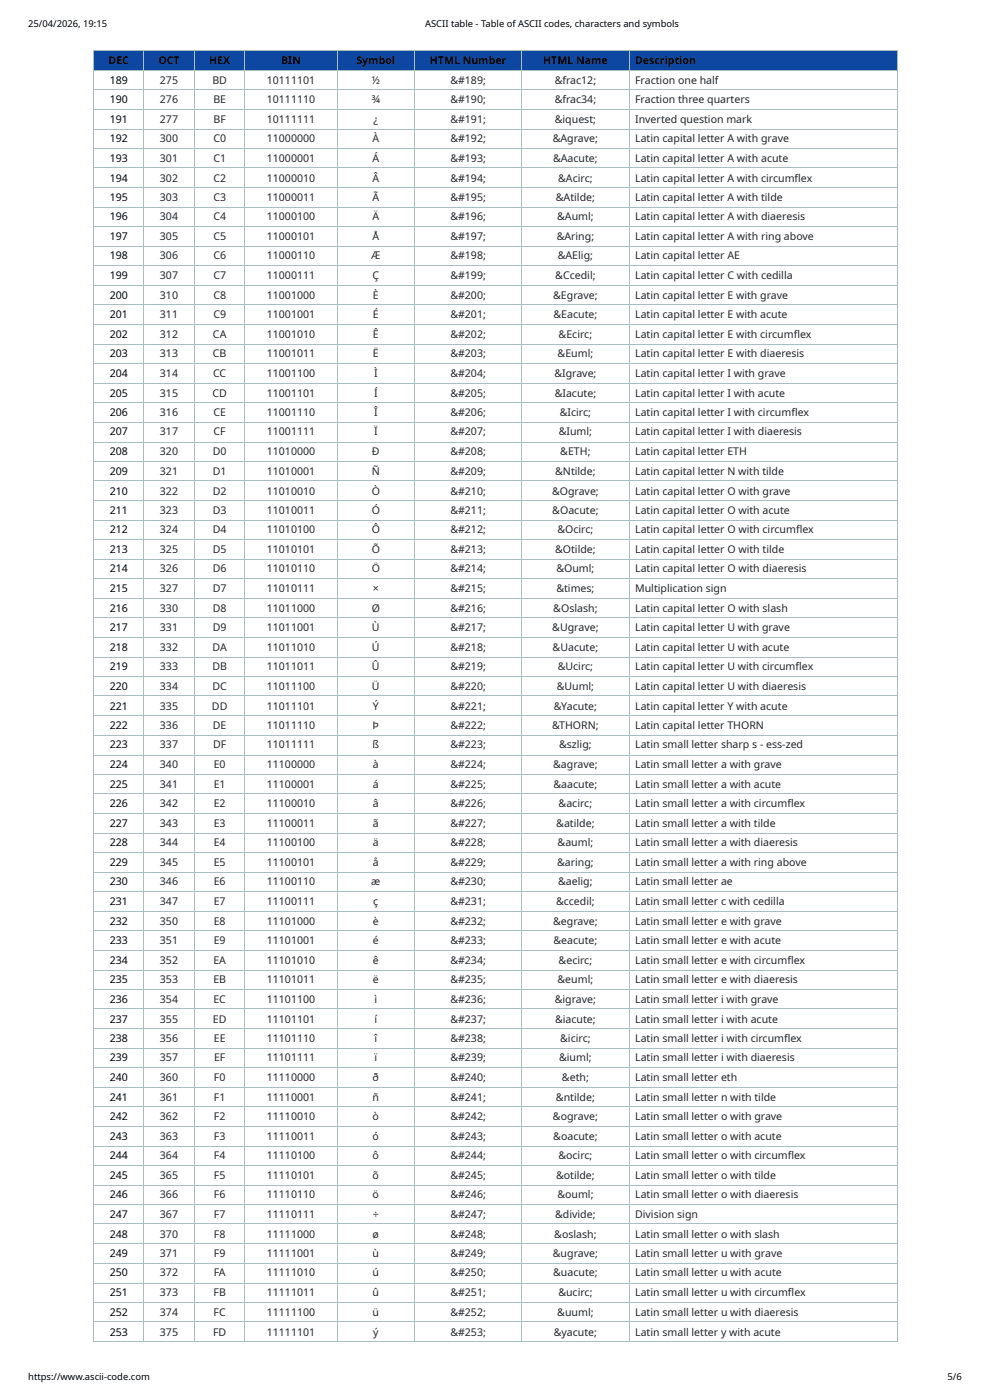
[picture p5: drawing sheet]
<svg xmlns="http://www.w3.org/2000/svg" width="297mm" height="420mm" viewBox="0 0 297 420" stroke-linecap="round" stroke-linejoin="round" font-family="sans-serif">
<defs><g id="words">
<g font-size="3.2">
<text x="32.6" y="19.3">DEC</text>
<text x="47.5" y="19.3">OCT</text>
<text x="62.8" y="19.3">HEX</text>
<text x="84.3" y="19.3">BIN</text>
<text x="106.9" y="19.3">Symbol</text>
<text x="129" y="19.3">HTML Number</text>
<text x="162.9" y="19.3">HTML Name</text>
<text x="190.6" y="19.3">Description</text>
<text x="32.9" y="25.1">189</text>
<text x="32.9" y="31">190</text>
<text x="32.9" y="36.8">191</text>
<text x="32.9" y="42.6">192</text>
<text x="32.9" y="48.7">193</text>
<text x="32.9" y="54.5">194</text>
<text x="32.9" y="60.3">195</text>
<text x="32.9" y="66.1">196</text>
<text x="32.9" y="72">197</text>
<text x="32.9" y="77.8">198</text>
<text x="32.9" y="83.9">199</text>
<text x="32.9" y="89.7">200</text>
<text x="32.9" y="95.5">201</text>
<text x="32.9" y="101.3">202</text>
<text x="32.9" y="107.2">203</text>
<text x="32.9" y="113.2">204</text>
<text x="32.9" y="119.1">205</text>
<text x="32.9" y="124.9">206</text>
<text x="32.9" y="130.7">207</text>
<text x="32.9" y="136.5">208</text>
<text x="32.9" y="142.6">209</text>
<text x="32.9" y="148.4">210</text>
<text x="32.9" y="154.3">211</text>
<text x="32.9" y="160.1">212</text>
<text x="32.9" y="165.9">213</text>
<text x="32.9" y="171.7">214</text>
<text x="32.9" y="177.8">215</text>
<text x="32.9" y="183.6">216</text>
<text x="32.9" y="189.4">217</text>
<text x="32.9" y="195.3">218</text>
<text x="32.9" y="201.1">219</text>
<text x="32.9" y="207.2">220</text>
<text x="32.9" y="213">221</text>
<text x="32.9" y="218.8">222</text>
<text x="32.9" y="224.6">223</text>
<text x="32.9" y="230.5">224</text>
<text x="32.9" y="236.5">225</text>
<text x="32.9" y="242.4">226</text>
<text x="32.9" y="248.2">227</text>
<text x="32.9" y="254">228</text>
<text x="32.9" y="259.8">229</text>
<text x="32.9" y="265.6">230</text>
<text x="32.9" y="271.7">231</text>
<text x="32.9" y="277.5">232</text>
<text x="32.9" y="283.4">233</text>
<text x="32.9" y="289.2">234</text>
<text x="32.9" y="295">235</text>
<text x="32.9" y="301.1">236</text>
<text x="32.9" y="306.9">237</text>
<text x="32.9" y="312.7">238</text>
<text x="32.9" y="318.6">239</text>
<text x="32.9" y="324.4">240</text>
<text x="32.9" y="330.5">241</text>
<text x="32.9" y="336.3">242</text>
<text x="32.9" y="342.1">243</text>
<text x="32.9" y="347.9">244</text>
<text x="32.9" y="353.7">245</text>
<text x="32.9" y="359.6">246</text>
<text x="32.9" y="365.7">247</text>
<text x="32.9" y="371.5">248</text>
<text x="32.9" y="377.3">249</text>
<text x="32.9" y="383.1">250</text>
<text x="32.9" y="388.9">251</text>
<text x="32.9" y="395">252</text>
<text x="32.9" y="400.8">253</text>
</g>
<g font-size="3.2" fill="#212529">
<text x="48" y="25.1">275</text>
<text x="63.7" y="25.1">BD</text>
<text x="80.1" y="25.1">10111101</text>
<text x="111.5" y="25.1">½</text>
<text x="135.1" y="25.1">&amp;#189;</text>
<text x="166.4" y="25.1">&amp;frac12;</text>
<text x="190.6" y="25.1">Fraction one half</text>
<text x="48" y="31">276</text>
<text x="64" y="31">BE</text>
<text x="80.1" y="31">10111110</text>
<text x="111.5" y="31">¾</text>
<text x="135.1" y="31">&amp;#190;</text>
<text x="166.4" y="31">&amp;frac34;</text>
<text x="190.6" y="31">Fraction three quarters</text>
<text x="48" y="36.8">277</text>
<text x="64.1" y="36.8">BF</text>
<text x="80.1" y="36.8">10111111</text>
<text x="112.1" y="36.8">¿</text>
<text x="135.1" y="36.8">&amp;#191;</text>
<text x="166.5" y="36.8">&amp;iquest;</text>
<text x="190.6" y="36.8">Inverted question mark</text>
<text x="48" y="42.6">300</text>
<text x="64" y="42.6">C0</text>
<text x="80.1" y="42.6">11000000</text>
<text x="111.7" y="42.6">À</text>
<text x="135.1" y="42.6">&amp;#192;</text>
<text x="165.8" y="42.6">&amp;Agrave;</text>
<text x="190.6" y="42.6">Latin capital letter A with grave</text>
<text x="48" y="48.7">301</text>
<text x="64" y="48.7">C1</text>
<text x="80.1" y="48.7">11000001</text>
<text x="111.7" y="48.7">Á</text>
<text x="135.1" y="48.7">&amp;#193;</text>
<text x="165.9" y="48.7">&amp;Aacute;</text>
<text x="190.6" y="48.7">Latin capital letter A with acute</text>
<text x="48" y="54.5">302</text>
<text x="64" y="54.5">C2</text>
<text x="80.1" y="54.5">11000010</text>
<text x="111.7" y="54.5">Â</text>
<text x="135.1" y="54.5">&amp;#194;</text>
<text x="167.5" y="54.5">&amp;Acirc;</text>
<text x="190.6" y="54.5">Latin capital letter A with circumfl ex</text>
<text x="48" y="60.3">303</text>
<text x="64" y="60.3">C3</text>
<text x="80.1" y="60.3">11000011</text>
<text x="111.7" y="60.3">Ã</text>
<text x="135.1" y="60.3">&amp;#195;</text>
<text x="166.8" y="60.3">&amp;Atilde;</text>
<text x="190.6" y="60.3">Latin capital letter A with tilde</text>
<text x="48" y="66.1">304</text>
<text x="48" y="72">305</text>
<text x="64" y="66.1">C4</text>
<text x="64" y="72">C5</text>
<text x="80.1" y="66.1">11000100</text>
<text x="80.1" y="72">11000101</text>
<text x="111.7" y="66.1">Ä</text>
<text x="111.7" y="72">Å</text>
<text x="135.1" y="66.1">&amp;#196;</text>
<text x="135.1" y="72">&amp;#197;</text>
<text x="167" y="72">&amp;Aring;</text>
<text x="167.2" y="66.1">&amp;Auml;</text>
<text x="190.6" y="66.1">Latin capital letter A with diaeresis</text>
<text x="190.6" y="72">Latin capital letter A with ring above</text>
<text x="48" y="77.8">306</text>
<text x="64" y="77.8">C6</text>
<text x="80.1" y="77.8">11000110</text>
<text x="111.3" y="77.8">Æ</text>
<text x="135.1" y="77.8">&amp;#198;</text>
<text x="167.4" y="77.8">&amp;AElig;</text>
<text x="190.6" y="77.8">Latin capital letter AE</text>
<text x="48" y="83.9">307</text>
<text x="64" y="83.9">C7</text>
<text x="80.1" y="83.9">11000111</text>
<text x="111.7" y="83.9">Ç</text>
<text x="135.1" y="83.9">&amp;#199;</text>
<text x="166.6" y="83.9">&amp;Ccedil;</text>
<text x="190.6" y="83.9">Latin capital letter C with cedilla</text>
<text x="48" y="89.7">310</text>
<text x="64" y="89.7">C8</text>
<text x="80.1" y="89.7">11001000</text>
<text x="111.9" y="89.7">È</text>
<text x="135.1" y="89.7">&amp;#200;</text>
<text x="166" y="89.7">&amp;Egrave;</text>
<text x="190.6" y="89.7">Latin capital letter E with grave</text>
<text x="48" y="95.5">311</text>
<text x="64" y="95.5">C9</text>
<text x="80.1" y="95.5">11001001</text>
<text x="111.9" y="95.5">É</text>
<text x="135.1" y="95.5">&amp;#201;</text>
<text x="166.1" y="95.5">&amp;Eacute;</text>
<text x="190.6" y="95.5">Latin capital letter E with acute</text>
<text x="48" y="101.3">312</text>
<text x="63.9" y="101.3">CA</text>
<text x="80.1" y="101.3">11001010</text>
<text x="111.9" y="101.3">Ê</text>
<text x="135.1" y="101.3">&amp;#202;</text>
<text x="167.6" y="101.3">&amp;Ecirc;</text>
<text x="190.6" y="101.3">Latin capital letter E with circumfl ex</text>
<text x="48" y="107.2">313</text>
<text x="63.9" y="107.2">CB</text>
<text x="80.1" y="107.2">11001011</text>
<text x="111.9" y="107.2">Ë</text>
<text x="135.1" y="107.2">&amp;#203;</text>
<text x="167.3" y="107.2">&amp;Euml;</text>
<text x="190.6" y="107.2">Latin capital letter E with diaeresis</text>
<text x="48" y="113.2">314</text>
<text x="63.9" y="113.2">CC</text>
<text x="80.1" y="113.2">11001100</text>
<text x="112.2" y="113.2">Ì</text>
<text x="135.1" y="113.2">&amp;#204;</text>
<text x="166.3" y="113.2">&amp;Igrave;</text>
<text x="190.6" y="113.2">Latin capital letter I with grave</text>
<text x="48" y="119.1">315</text>
<text x="63.8" y="119.1">CD</text>
<text x="80.1" y="119.1">11001101</text>
<text x="112.2" y="119.1">Í</text>
<text x="135.1" y="119.1">&amp;#205;</text>
<text x="166.4" y="119.1">&amp;Iacute;</text>
<text x="190.6" y="119.1">Latin capital letter I with acute</text>
<text x="48" y="124.9">316</text>
<text x="64" y="124.9">CE</text>
<text x="80.1" y="124.9">11001110</text>
<text x="112.2" y="124.9">Î</text>
<text x="135.1" y="124.9">&amp;#206;</text>
<text x="168" y="124.9">&amp;Icirc;</text>
<text x="190.6" y="124.9">Latin capital letter I with circumfl ex</text>
<text x="48" y="130.7">317</text>
<text x="64.1" y="130.7">CF</text>
<text x="80.1" y="130.7">11001111</text>
<text x="112.2" y="130.7">Ï</text>
<text x="135.1" y="130.7">&amp;#207;</text>
<text x="167.6" y="130.7">&amp;Iuml;</text>
<text x="190.6" y="130.7">Latin capital letter I with diaeresis</text>
<text x="48" y="136.5">320</text>
<text x="63.9" y="136.5">D0</text>
<text x="80.1" y="136.5">11010000</text>
<text x="111.6" y="136.5">Ð</text>
<text x="135.1" y="136.5">&amp;#208;</text>
<text x="168.1" y="136.5">&amp;ETH;</text>
<text x="190.6" y="136.5">Latin capital letter ETH</text>
<text x="48" y="142.6">321</text>
<text x="63.9" y="142.6">D1</text>
<text x="80.1" y="142.6">11010001</text>
<text x="111.5" y="142.6">Ñ</text>
<text x="135.1" y="142.6">&amp;#209;</text>
<text x="166.6" y="142.6">&amp;Ntilde;</text>
<text x="190.6" y="142.6">Latin capital letter N with tilde</text>
<text x="48" y="148.4">322</text>
<text x="63.9" y="148.4">D2</text>
<text x="80.1" y="148.4">11010010</text>
<text x="111.5" y="148.4">Ò</text>
<text x="135.1" y="148.4">&amp;#210;</text>
<text x="165.6" y="148.4">&amp;Ograve;</text>
<text x="190.6" y="148.4">Latin capital letter O with grave</text>
<text x="48" y="154.3">323</text>
<text x="63.9" y="154.3">D3</text>
<text x="80.1" y="154.3">11010011</text>
<text x="111.5" y="154.3">Ó</text>
<text x="135.1" y="154.3">&amp;#211;</text>
<text x="165.7" y="154.3">&amp;Oacute;</text>
<text x="190.6" y="154.3">Latin capital letter O with acute</text>
<text x="48" y="160.1">324</text>
<text x="63.9" y="160.1">D4</text>
<text x="80.1" y="160.1">11010100</text>
<text x="111.5" y="160.1">Ô</text>
<text x="135.1" y="160.1">&amp;#212;</text>
<text x="167.2" y="160.1">&amp;Ocirc;</text>
<text x="190.6" y="160.1">Latin capital letter O with circumfl ex</text>
<text x="48" y="165.9">325</text>
<text x="63.9" y="165.9">D5</text>
<text x="80.1" y="165.9">11010101</text>
<text x="111.5" y="165.9">Õ</text>
<text x="135.1" y="165.9">&amp;#213;</text>
<text x="166.5" y="165.9">&amp;Otilde;</text>
<text x="190.6" y="165.9">Latin capital letter O with tilde</text>
<text x="48" y="171.7">326</text>
<text x="63.9" y="171.7">D6</text>
<text x="80.1" y="171.7">11010110</text>
<text x="111.5" y="171.7">Ö</text>
<text x="135.1" y="171.7">&amp;#214;</text>
<text x="166.9" y="171.7">&amp;Ouml;</text>
<text x="190.6" y="171.7">Latin capital letter O with diaeresis</text>
<text x="48" y="177.8">327</text>
<text x="63.9" y="177.8">D7</text>
<text x="80.1" y="177.8">11010111</text>
<text x="111.8" y="177.8">×</text>
<text x="135.1" y="177.8">&amp;#215;</text>
<text x="166.9" y="177.8">&amp;times;</text>
<text x="190.6" y="177.8">Multiplication sign</text>
<text x="48" y="183.6">330</text>
<text x="63.9" y="183.6">D8</text>
<text x="80.1" y="183.6">11011000</text>
<text x="111.5" y="183.6">Ø</text>
<text x="135.1" y="183.6">&amp;#216;</text>
<text x="166" y="183.6">&amp;Oslash;</text>
<text x="190.6" y="183.6">Latin capital letter O with slash</text>
<text x="48" y="189.4">331</text>
<text x="63.9" y="189.4">D9</text>
<text x="80.1" y="189.4">11011001</text>
<text x="111.6" y="189.4">Ù</text>
<text x="135.1" y="189.4">&amp;#217;</text>
<text x="165.7" y="189.4">&amp;Ugrave;</text>
<text x="190.6" y="189.4">Latin capital letter U with grave</text>
<text x="48" y="195.3">332</text>
<text x="63.8" y="195.3">DA</text>
<text x="80.1" y="195.3">11011010</text>
<text x="111.6" y="195.3">Ú</text>
<text x="135.1" y="195.3">&amp;#218;</text>
<text x="165.8" y="195.3">&amp;Uacute;</text>
<text x="190.6" y="195.3">Latin capital letter U with acute</text>
<text x="48" y="201.1">333</text>
<text x="63.7" y="201.1">DB</text>
<text x="80.1" y="201.1">11011011</text>
<text x="111.6" y="201.1">Û</text>
<text x="135.1" y="201.1">&amp;#219;</text>
<text x="167.3" y="201.1">&amp;Ucirc;</text>
<text x="190.6" y="201.1">Latin capital letter U with circumfl ex</text>
<text x="48" y="207.2">334</text>
<text x="63.8" y="207.2">DC</text>
<text x="80.1" y="207.2">11011100</text>
<text x="111.6" y="207.2">Ü</text>
<text x="135.1" y="207.2">&amp;#220;</text>
<text x="167" y="207.2">&amp;Uuml;</text>
<text x="190.6" y="207.2">Latin capital letter U with diaeresis</text>
<text x="48" y="213">335</text>
<text x="63.6" y="213">DD</text>
<text x="80.1" y="213">11011101</text>
<text x="111.8" y="213">Ý</text>
<text x="135.1" y="213">&amp;#221;</text>
<text x="166.2" y="213">&amp;Yacute;</text>
<text x="190.6" y="213">Latin capital letter Y with acute</text>
<text x="48" y="218.8">336</text>
<text x="63.9" y="218.8">DE</text>
<text x="80.1" y="218.8">11011110</text>
<text x="111.8" y="218.8">Þ</text>
<text x="135.1" y="218.8">&amp;#222;</text>
<text x="165.6" y="218.8">&amp;THORN;</text>
<text x="190.6" y="218.8">Latin capital letter THORN</text>
<text x="48" y="224.6">337</text>
<text x="63.9" y="224.6">DF</text>
<text x="80.1" y="224.6">11011111</text>
<text x="111.7" y="224.6">ß</text>
<text x="135.1" y="224.6">&amp;#223;</text>
<text x="167.7" y="224.6">&amp;szlig;</text>
<text x="190.6" y="224.6">Latin small letter sharp s - ess-zed</text>
<text x="48" y="230.5">340</text>
<text x="64.1" y="230.5">E0</text>
<text x="80.1" y="230.5">11100000</text>
<text x="111.9" y="230.5">à</text>
<text x="135.1" y="230.5">&amp;#224;</text>
<text x="166" y="230.5">&amp;agrave;</text>
<text x="190.6" y="230.5">Latin small letter a with grave</text>
<text x="48" y="236.5">341</text>
<text x="64.1" y="236.5">E1</text>
<text x="80.1" y="236.5">11100001</text>
<text x="111.9" y="236.5">á</text>
<text x="135.1" y="236.5">&amp;#225;</text>
<text x="166.1" y="236.5">&amp;aacute;</text>
<text x="190.6" y="236.5">Latin small letter a with acute</text>
<text x="48" y="242.4">342</text>
<text x="64.1" y="242.4">E2</text>
<text x="80.1" y="242.4">11100010</text>
<text x="111.9" y="242.4">â</text>
<text x="135.1" y="242.4">&amp;#226;</text>
<text x="167.6" y="242.4">&amp;acirc;</text>
<text x="190.6" y="242.4">Latin small letter a with circumfl ex</text>
<text x="48" y="248.2">343</text>
<text x="64.1" y="248.2">E3</text>
<text x="80.1" y="248.2">11100011</text>
<text x="111.9" y="248.2">ã</text>
<text x="135.1" y="248.2">&amp;#227;</text>
<text x="166.9" y="248.2">&amp;atilde;</text>
<text x="190.6" y="248.2">Latin small letter a with tilde</text>
<text x="48" y="254">344</text>
<text x="64.1" y="254">E4</text>
<text x="80.1" y="254">11100100</text>
<text x="111.9" y="254">ä</text>
<text x="135.1" y="254">&amp;#228;</text>
<text x="167.3" y="254">&amp;auml;</text>
<text x="190.6" y="254">Latin small letter a with diaeresis</text>
<text x="48" y="259.8">345</text>
<text x="64.1" y="259.8">E5</text>
<text x="80.1" y="259.8">11100101</text>
<text x="111.9" y="259.8">å</text>
<text x="135.1" y="259.8">&amp;#229;</text>
<text x="167.1" y="259.8">&amp;aring;</text>
<text x="190.6" y="259.8">Latin small letter a with ring above</text>
<text x="48" y="265.6">346</text>
<text x="64.1" y="265.6">E6</text>
<text x="80.1" y="265.6">11100110</text>
<text x="111.4" y="265.6">æ</text>
<text x="135.1" y="265.6">&amp;#230;</text>
<text x="167.5" y="265.6">&amp;aelig;</text>
<text x="190.6" y="265.6">Latin small letter ae</text>
<text x="48" y="271.7">347</text>
<text x="64.1" y="271.7">E7</text>
<text x="80.1" y="271.7">11100111</text>
<text x="112" y="271.7">ç</text>
<text x="135.1" y="271.7">&amp;#231;</text>
<text x="166.8" y="271.7">&amp;ccedil;</text>
<text x="190.6" y="271.7">Latin small letter c with cedilla</text>
<text x="48" y="277.5">350</text>
<text x="64.1" y="277.5">E8</text>
<text x="80.1" y="277.5">11101000</text>
<text x="111.8" y="277.5">è</text>
<text x="135.1" y="277.5">&amp;#232;</text>
<text x="166" y="277.5">&amp;egrave;</text>
<text x="190.6" y="277.5">Latin small letter e with grave</text>
<text x="48" y="283.4">351</text>
<text x="64.1" y="283.4">E9</text>
<text x="80.1" y="283.4">11101001</text>
<text x="111.8" y="283.4">é</text>
<text x="135.1" y="283.4">&amp;#233;</text>
<text x="166.1" y="283.4">&amp;eacute;</text>
<text x="190.6" y="283.4">Latin small letter e with acute</text>
<text x="48" y="289.2">352</text>
<text x="64" y="289.2">EA</text>
<text x="80.1" y="289.2">11101010</text>
<text x="111.8" y="289.2">ê</text>
<text x="135.1" y="289.2">&amp;#234;</text>
<text x="167.6" y="289.2">&amp;ecirc;</text>
<text x="190.6" y="289.2">Latin small letter e with circumfl ex</text>
<text x="48" y="295">353</text>
<text x="64" y="295">EB</text>
<text x="80.1" y="295">11101011</text>
<text x="111.8" y="295">ë</text>
<text x="135.1" y="295">&amp;#235;</text>
<text x="167.3" y="295">&amp;euml;</text>
<text x="190.6" y="295">Latin small letter e with diaeresis</text>
<text x="48" y="301.1">354</text>
<text x="64" y="301.1">EC</text>
<text x="80.1" y="301.1">11101100</text>
<text x="112.3" y="301.1">ì</text>
<text x="135.1" y="301.1">&amp;#236;</text>
<text x="166.4" y="301.1">&amp;igrave;</text>
<text x="190.6" y="301.1">Latin small letter i with grave</text>
<text x="48" y="306.9">355</text>
<text x="63.9" y="306.9">ED</text>
<text x="80.1" y="306.9">11101101</text>
<text x="112.3" y="306.9">í</text>
<text x="135.1" y="306.9">&amp;#237;</text>
<text x="166.5" y="306.9">&amp;iacute;</text>
<text x="190.6" y="306.9">Latin small letter i with acute</text>
<text x="48" y="312.7">356</text>
<text x="64.2" y="312.7">EE</text>
<text x="80.1" y="312.7">11101110</text>
<text x="112.3" y="312.7">î</text>
<text x="135.1" y="312.7">&amp;#238;</text>
<text x="168.1" y="312.7">&amp;icirc;</text>
<text x="190.6" y="312.7">Latin small letter i with circumfl ex</text>
<text x="48" y="318.6">357</text>
<text x="64.2" y="318.6">EF</text>
<text x="80.1" y="318.6">11101111</text>
<text x="112.3" y="318.6">ï</text>
<text x="135.1" y="318.6">&amp;#239;</text>
<text x="167.8" y="318.6">&amp;iuml;</text>
<text x="190.6" y="318.6">Latin small letter i with diaeresis</text>
<text x="48" y="324.4">360</text>
<text x="64.2" y="324.4">F0</text>
<text x="80.1" y="324.4">11110000</text>
<text x="111.8" y="324.4">ð</text>
<text x="135.1" y="324.4">&amp;#240;</text>
<text x="168.6" y="324.4">&amp;eth;</text>
<text x="190.6" y="324.4">Latin small letter eth</text>
<text x="48" y="330.5">361</text>
<text x="64.2" y="330.5">F1</text>
<text x="80.1" y="330.5">11110001</text>
<text x="111.8" y="330.5">ñ</text>
<text x="135.1" y="330.5">&amp;#241;</text>
<text x="166.8" y="330.5">&amp;ntilde;</text>
<text x="190.6" y="330.5">Latin small letter n with tilde</text>
<text x="48" y="336.3">362</text>
<text x="64.2" y="336.3">F2</text>
<text x="80.1" y="336.3">11110010</text>
<text x="111.8" y="336.3">ò</text>
<text x="135.1" y="336.3">&amp;#242;</text>
<text x="165.9" y="336.3">&amp;ograve;</text>
<text x="190.6" y="336.3">Latin small letter o with grave</text>
<text x="48" y="342.1">363</text>
<text x="48" y="347.9">364</text>
<text x="64.2" y="342.1">F3</text>
<text x="64.2" y="347.9">F4</text>
<text x="80.1" y="342.1">11110011</text>
<text x="80.1" y="347.9">11110100</text>
<text x="111.8" y="342.1">ó</text>
<text x="111.8" y="347.9">ô</text>
<text x="135.1" y="342.1">&amp;#243;</text>
<text x="135.1" y="347.9">&amp;#244;</text>
<text x="166" y="342.1">&amp;oacute;</text>
<text x="167.5" y="347.9">&amp;ocirc;</text>
<text x="190.6" y="342.1">Latin small letter o with acute</text>
<text x="190.6" y="347.9">Latin small letter o with circumfl ex</text>
<text x="48" y="353.7">365</text>
<text x="64.2" y="353.7">F5</text>
<text x="80.1" y="353.7">11110101</text>
<text x="111.8" y="353.7">õ</text>
<text x="135.1" y="353.7">&amp;#245;</text>
<text x="166.8" y="353.7">&amp;otilde;</text>
<text x="190.6" y="353.7">Latin small letter o with tilde</text>
<text x="48" y="359.6">366</text>
<text x="64.2" y="359.6">F6</text>
<text x="80.1" y="359.6">11110110</text>
<text x="111.8" y="359.6">ö</text>
<text x="135.1" y="359.6">&amp;#246;</text>
<text x="167.2" y="359.6">&amp;ouml;</text>
<text x="190.6" y="359.6">Latin small letter o with diaeresis</text>
<text x="48" y="365.7">367</text>
<text x="64.2" y="365.7">F7</text>
<text x="80.1" y="365.7">11110111</text>
<text x="111.8" y="365.7">÷</text>
<text x="135.1" y="365.7">&amp;#247;</text>
<text x="166.6" y="365.7">&amp;divide;</text>
<text x="190.6" y="365.7">Division sign</text>
<text x="48" y="371.5">370</text>
<text x="64.2" y="371.5">F8</text>
<text x="80.1" y="371.5">11111000</text>
<text x="111.8" y="371.5">ø</text>
<text x="135.1" y="371.5">&amp;#248;</text>
<text x="166.3" y="371.5">&amp;oslash;</text>
<text x="190.6" y="371.5">Latin small letter o with slash</text>
<text x="48" y="377.3">371</text>
<text x="64.2" y="377.3">F9</text>
<text x="80.1" y="377.3">11111001</text>
<text x="111.8" y="377.3">ù</text>
<text x="135.1" y="377.3">&amp;#249;</text>
<text x="165.9" y="377.3">&amp;ugrave;</text>
<text x="190.6" y="377.3">Latin small letter u with grave</text>
<text x="48" y="383.1">372</text>
<text x="64.1" y="383.1">FA</text>
<text x="80.1" y="383.1">11111010</text>
<text x="111.8" y="383.1">ú</text>
<text x="135.1" y="383.1">&amp;#250;</text>
<text x="166" y="383.1">&amp;uacute;</text>
<text x="190.6" y="383.1">Latin small letter u with acute</text>
<text x="48" y="388.9">373</text>
<text x="64.1" y="388.9">FB</text>
<text x="80.1" y="388.9">11111011</text>
<text x="111.8" y="388.9">û</text>
<text x="135.1" y="388.9">&amp;#251;</text>
<text x="167.5" y="388.9">&amp;ucirc;</text>
<text x="190.6" y="388.9">Latin small letter u with circumfl ex</text>
<text x="48" y="395">374</text>
<text x="64.1" y="395">FC</text>
<text x="80.1" y="395">11111100</text>
<text x="111.8" y="395">ü</text>
<text x="135.1" y="395">&amp;#252;</text>
<text x="167.2" y="395">&amp;uuml;</text>
<text x="190.6" y="395">Latin small letter u with diaeresis</text>
<text x="48" y="400.8">375</text>
<text x="63.9" y="400.8">FD</text>
<text x="80.1" y="400.8">11111101</text>
<text x="111.9" y="400.8">ý</text>
<text x="135.1" y="400.8">&amp;#253;</text>
<text x="166.1" y="400.8">&amp;yacute;</text>
<text x="190.6" y="400.8">Latin small letter y with acute</text>
</g>
<g font-size="2.8">
<text x="8.5" y="8.2">25/04/2026, 19:15</text>
<text x="127.5" y="8.2">ASCII table - Table of ASCII codes, characters and symbols</text>
<text x="8.5" y="414.1">https://www.ascii-code.com</text>
<text x="284.3" y="414.1">5/6</text>
</g>
</g></defs>
<path d="M10.1 15.1h277v390h-277z" fill="#f8f9fa"/>
<path d="M10.1 15.1h277v390.1h-277z" fill="#fff"/>
<g fill="#0d47a1">
<path d="M28.3 15.3h14.8v5.9h-14.8z"/>
<path d="M43.1 15.3h15.4v5.9h-15.4z"/>
<path d="M58.5 15.3h15.1v5.9h-15.1z"/>
<path d="M73.6 15.3h27.5v5.9h-27.5z"/>
<path d="M101.1 15.3h23.3v5.9h-23.3z"/>
<path d="M124.4 15.3h32.2v5.9h-32.2z"/>
<path d="M156.6 15.3h32v5.9h-32z"/>
<path d="M188.6 15.3h80.7v5.9h-80.7z"/>
</g>
<g fill="none" stroke="#a7bfbe" stroke-width=".3">
<path d="M28.2 15.1v387.6M28.3 15.2h14.6M43 15.1v387.6M43.1 15.2h15.1M58.3 15.1v387.6M58.5 15.2h14.8M73.4 15.1v387.6M73.6 15.2h27.5M101.2 15.1v387.6M101.3 15.2h23.1M124.5 15.1v387.6M124.6 15.2h31.8"/>
<path d="M156.5 15.1v387.6M156.6 15.2h32M188.8 15.1v387.6M188.9 15.2h80.2M269.2 15.1v387.6M28.3 21h14.6M28.3 26.9h14.6M28.3 32.9h14.6M28.3 38.8h14.6M43.1 21h15.1M43.1 26.9h15.1M43.1 32.9h15.1"/>
<path d="M43.1 38.8h15.1M58.5 21h14.8M58.5 26.9h14.8M58.5 32.9h14.8M58.5 38.8h14.8M73.6 21h27.5M73.6 26.9h27.5M73.6 32.9h27.5M73.6 38.8h27.5M101.3 21h23.1M101.3 26.9h23.1M101.3 32.9h23.1"/>
<path d="M101.3 38.8h23.1M124.6 21h31.8M124.6 26.9h31.8M124.6 32.9h31.8M124.6 38.8h31.8M156.6 21h32M156.6 26.9h32M156.6 32.9h32M156.6 38.8h32M188.9 21h80.2M188.9 26.9h80.2M188.9 32.9h80.2"/>
<path d="M188.9 38.8h80.2M28.3 44.6h14.6M28.3 50.4h14.6M28.3 56.2h14.6M43.1 44.6h15.1M43.1 50.4h15.1M43.1 56.2h15.1M58.5 44.6h14.8M58.5 50.4h14.8M58.5 56.2h14.8M73.6 44.6h27.5M73.6 50.4h27.5"/>
<path d="M73.6 56.2h27.5M101.3 44.6h23.1M101.3 50.4h23.1M101.3 56.2h23.1M124.6 44.6h31.8M124.6 50.4h31.8M124.6 56.2h31.8M156.6 44.6h32M156.6 50.4h32M156.6 56.2h32M188.9 44.6h80.2M188.9 50.4h80.2"/>
<path d="M188.9 56.2h80.2M28.3 62.3h14.6M28.3 68.1h14.6M28.3 74h14.6M28.3 79.8h14.6M43.1 62.3h15.1M43.1 68.1h15.1M43.1 74h15.1M43.1 79.8h15.1M58.5 62.3h14.8M58.5 68.1h14.8M58.5 74h14.8"/>
<path d="M58.5 79.8h14.8M73.6 62.3h27.5M73.6 68.1h27.5M73.6 74h27.5M73.6 79.8h27.5M101.3 62.3h23.1M101.3 68.1h23.1M101.3 74h23.1M101.3 79.8h23.1M124.6 62.3h31.8M124.6 68.1h31.8M124.6 74h31.8"/>
<path d="M124.6 79.8h31.8M156.6 62.3h32M156.6 68.1h32M156.6 74h32M156.6 79.8h32M188.9 62.3h80.2M188.9 68.1h80.2M188.9 74h80.2M188.9 79.8h80.2M28.3 85.6h14.6M28.3 91.4h14.6M28.3 97.5h14.6"/>
<path d="M43.1 85.6h15.1M43.1 91.4h15.1M43.1 97.5h15.1M58.5 85.6h14.8M58.5 91.4h14.8M58.5 97.5h14.8M73.6 85.6h27.5M73.6 91.4h27.5M73.6 97.5h27.5M101.3 85.6h23.1M101.3 91.4h23.1M101.3 97.5h23.1"/>
<path d="M124.6 85.6h31.8M124.6 91.4h31.8M124.6 97.5h31.8M156.6 85.6h32M156.6 91.4h32M156.6 97.5h32M188.9 85.6h80.2M188.9 91.4h80.2M188.9 97.5h80.2M28.3 103.3h14.6M28.3 109.1h14.6M28.3 115h14.6"/>
<path d="M43.1 103.3h15.1M43.1 109.1h15.1M43.1 115h15.1M58.5 103.3h14.8M58.5 109.1h14.8M58.5 115h14.8M73.6 103.3h27.5M73.6 109.1h27.5M73.6 115h27.5M101.3 103.3h23.1M101.3 109.1h23.1M101.3 115h23.1"/>
<path d="M124.6 103.3h31.8M124.6 109.1h31.8M124.6 115h31.8M156.6 103.3h32M156.6 109.1h32M156.6 115h32M188.9 103.3h80.2M188.9 109.1h80.2M188.9 115h80.2M28.3 120.8h14.6M28.3 126.9h14.6M28.3 132.7h14.6"/>
<path d="M28.3 138.5h14.6M43.1 120.8h15.1M43.1 126.9h15.1M43.1 132.7h15.1M43.1 138.5h15.1M58.5 120.8h14.8M58.5 126.9h14.8M58.5 132.7h14.8M58.5 138.5h14.8M73.6 120.8h27.5M73.6 126.9h27.5M73.6 132.7h27.5"/>
<path d="M73.6 138.5h27.5M101.3 120.8h23.1M101.3 126.9h23.1M101.3 132.7h23.1M101.3 138.5h23.1M124.6 120.8h31.8M124.6 126.9h31.8M124.6 132.7h31.8M124.6 138.5h31.8M156.6 120.8h32M156.6 126.9h32M156.6 132.7h32"/>
<path d="M156.6 138.5h32M188.9 120.8h80.2M188.9 126.9h80.2M188.9 132.7h80.2M188.9 138.5h80.2M28.3 144.3h14.6M28.3 150.2h14.6M28.3 156.2h14.6M43.1 144.3h15.1M43.1 150.2h15.1M43.1 156.2h15.1M58.5 144.3h14.8"/>
<path d="M58.5 150.2h14.8M58.5 156.2h14.8M73.6 144.3h27.5M73.6 150.2h27.5M73.6 156.2h27.5M101.3 144.3h23.1M101.3 150.2h23.1M101.3 156.2h23.1M124.6 144.3h31.8M124.6 150.2h31.8M124.6 156.2h31.8M156.6 144.3h32"/>
<path d="M156.6 150.2h32M156.6 156.2h32M188.9 144.3h80.2M188.9 150.2h80.2M188.9 156.2h80.2M28.3 162.1h14.6M28.3 167.9h14.6M28.3 173.7h14.6M28.3 179.5h14.6M43.1 162.1h15.1M43.1 167.9h15.1M43.1 173.7h15.1"/>
<path d="M43.1 179.5h15.1M58.5 162.1h14.8M58.5 167.9h14.8M58.5 173.7h14.8M58.5 179.5h14.8M73.6 162.1h27.5M73.6 167.9h27.5M73.6 173.7h27.5M73.6 179.5h27.5M101.3 162.1h23.1M101.3 167.9h23.1M101.3 173.7h23.1"/>
<path d="M101.3 179.5h23.1M124.6 162.1h31.8M124.6 167.9h31.8M124.6 173.7h31.8M124.6 179.5h31.8M156.6 162.1h32M156.6 167.9h32M156.6 173.7h32M156.6 179.5h32M188.9 162.1h80.2M188.9 167.9h80.2M188.9 173.7h80.2"/>
<path d="M188.9 179.5h80.2M28.3 185.3h14.6M28.3 191.4h14.6M28.3 197.2h14.6M43.1 185.3h15.1M43.1 191.4h15.1M43.1 197.2h15.1M58.5 185.3h14.8M58.5 191.4h14.8M58.5 197.2h14.8M73.6 185.3h27.5M73.6 191.4h27.5"/>
<path d="M73.6 197.2h27.5M101.3 185.3h23.1M101.3 191.4h23.1M101.3 197.2h23.1M124.6 185.3h31.8M124.6 191.4h31.8M124.6 197.2h31.8M156.6 185.3h32M156.6 191.4h32M156.6 197.2h32M188.9 185.3h80.2M188.9 191.4h80.2"/>
<path d="M188.9 197.2h80.2M28.3 203.1h14.6M28.3 208.9h14.6M28.3 214.7h14.6M43.1 203.1h15.1M43.1 208.9h15.1M43.1 214.7h15.1M58.5 203.1h14.8M58.5 208.9h14.8M58.5 214.7h14.8M73.6 203.1h27.5M73.6 208.9h27.5"/>
<path d="M73.6 214.7h27.5M101.3 203.1h23.1M101.3 208.9h23.1M101.3 214.7h23.1M124.6 203.1h31.8M124.6 208.9h31.8M124.6 214.7h31.8M156.6 203.1h32M156.6 208.9h32M156.6 214.7h32M188.9 203.1h80.2M188.9 208.9h80.2"/>
<path d="M188.9 214.7h80.2M28.3 220.8h14.6M28.3 226.6h14.6M28.3 232.4h14.6M28.3 238.3h14.6M43.1 220.8h15.1M43.1 226.6h15.1M43.1 232.4h15.1M43.1 238.3h15.1M58.5 220.8h14.8M58.5 226.6h14.8M58.5 232.4h14.8"/>
<path d="M58.5 238.3h14.8M73.6 220.8h27.5M73.6 226.6h27.5M73.6 232.4h27.5M73.6 238.3h27.5M101.3 220.8h23.1M101.3 226.6h23.1M101.3 232.4h23.1M101.3 238.3h23.1M124.6 220.8h31.8M124.6 226.6h31.8M124.6 232.4h31.8"/>
<path d="M124.6 238.3h31.8M156.6 220.8h32M156.6 226.6h32M156.6 232.4h32M156.6 238.3h32M188.9 220.8h80.2M188.9 226.6h80.2M188.9 232.4h80.2M188.9 238.3h80.2M28.3 244.1h14.6M28.3 250.2h14.6M28.3 256h14.6"/>
<path d="M43.1 244.1h15.1M43.1 250.2h15.1M43.1 256h15.1M58.5 244.1h14.8M58.5 250.2h14.8M58.5 256h14.8M73.6 244.1h27.5M73.6 250.2h27.5M73.6 256h27.5M101.3 244.1h23.1M101.3 250.2h23.1M101.3 256h23.1"/>
<path d="M124.6 244.1h31.8M124.6 250.2h31.8M124.6 256h31.8M156.6 244.1h32M156.6 250.2h32M156.6 256h32M188.9 244.1h80.2M188.9 250.2h80.2M188.9 256h80.2M28.3 261.8h14.6M28.3 267.6h14.6M28.3 273.4h14.6"/>
<path d="M28.3 279.3h14.6M43.1 261.8h15.1M43.1 267.6h15.1M43.1 273.4h15.1M43.1 279.3h15.1M58.5 261.8h14.8M58.5 267.6h14.8M58.5 273.4h14.8M58.5 279.3h14.8M73.6 261.8h27.5M73.6 267.6h27.5M73.6 273.4h27.5"/>
<path d="M73.6 279.3h27.5M101.3 261.8h23.1M101.3 267.6h23.1M101.3 273.4h23.1M101.3 279.3h23.1M124.6 261.8h31.8M124.6 267.6h31.8M124.6 273.4h31.8M124.6 279.3h31.8M156.6 261.8h32M156.6 267.6h32M156.6 273.4h32"/>
<path d="M156.6 279.3h32M188.9 261.8h80.2M188.9 267.6h80.2M188.9 273.4h80.2M188.9 279.3h80.2M28.3 285.4h14.6M28.3 291.2h14.6M28.3 297h14.6M43.1 285.4h15.1M43.1 291.2h15.1M43.1 297h15.1M58.5 285.4h14.8"/>
<path d="M58.5 291.2h14.8M58.5 297h14.8M73.6 285.4h27.5M73.6 291.2h27.5M73.6 297h27.5M101.3 285.4h23.1M101.3 291.2h23.1M101.3 297h23.1M124.6 285.4h31.8M124.6 291.2h31.8M124.6 297h31.8M156.6 285.4h32"/>
<path d="M156.6 291.2h32M156.6 297h32M188.9 285.4h80.2M188.9 291.2h80.2M188.9 297h80.2M28.3 302.8h14.6M28.3 308.6h14.6M28.3 314.7h14.6M43.1 302.8h15.1M43.1 308.6h15.1M43.1 314.7h15.1M58.5 302.8h14.8"/>
<path d="M58.5 308.6h14.8M58.5 314.7h14.8M73.6 302.8h27.5M73.6 308.6h27.5M73.6 314.7h27.5M101.3 302.8h23.1M101.3 308.6h23.1M101.3 314.7h23.1M124.6 302.8h31.8M124.6 308.6h31.8M124.6 314.7h31.8M156.6 302.8h32"/>
<path d="M156.6 308.6h32M156.6 314.7h32M188.9 302.8h80.2M188.9 308.6h80.2M188.9 314.7h80.2M28.3 320.5h14.6M28.3 326.4h14.6M28.3 332.2h14.6M28.3 338h14.6M43.1 320.5h15.1M43.1 326.4h15.1M43.1 332.2h15.1"/>
<path d="M43.1 338h15.1M58.5 320.5h14.8M58.5 326.4h14.8M58.5 332.2h14.8M58.5 338h14.8M73.6 320.5h27.5M73.6 326.4h27.5M73.6 332.2h27.5M73.6 338h27.5M101.3 320.5h23.1M101.3 326.4h23.1M101.3 332.2h23.1"/>
<path d="M101.3 338h23.1M124.6 320.5h31.8M124.6 326.4h31.8M124.6 332.2h31.8M124.6 338h31.8M156.6 320.5h32M156.6 326.4h32M156.6 332.2h32M156.6 338h32M188.9 320.5h80.2M188.9 326.4h80.2M188.9 332.2h80.2"/>
<path d="M188.9 338h80.2M28.3 344.1h14.6M28.3 349.9h14.6M28.3 355.7h14.6M43.1 344.1h15.1M43.1 349.9h15.1M43.1 355.7h15.1M58.5 344.1h14.8M58.5 349.9h14.8M58.5 355.7h14.8M73.6 344.1h27.5M73.6 349.9h27.5"/>
<path d="M73.6 355.7h27.5M101.3 344.1h23.1M101.3 349.9h23.1M101.3 355.7h23.1M124.6 344.1h31.8M124.6 349.9h31.8M124.6 355.7h31.8M156.6 344.1h32M156.6 349.9h32M156.6 355.7h32M188.9 344.1h80.2M188.9 349.9h80.2"/>
<path d="M188.9 355.7h80.2M28.3 361.6h14.6M28.3 367.4h14.6M28.3 373.2h14.6M28.3 379.3h14.6M43.1 361.6h15.1M43.1 367.4h15.1M43.1 373.2h15.1M43.1 379.3h15.1M58.5 361.6h14.8M58.5 367.4h14.8M58.5 373.2h14.8"/>
<path d="M58.5 379.3h14.8M73.6 361.6h27.5M73.6 367.4h27.5M73.6 373.2h27.5M73.6 379.3h27.5M101.3 361.6h23.1M101.3 367.4h23.1M101.3 373.2h23.1M101.3 379.3h23.1M124.6 361.6h31.8M124.6 367.4h31.8M124.6 373.2h31.8"/>
<path d="M124.6 379.3h31.8M156.6 361.6h32M156.6 367.4h32M156.6 373.2h32M156.6 379.3h32M188.9 361.6h80.2M188.9 367.4h80.2M188.9 373.2h80.2M188.9 379.3h80.2M28.3 385.1h14.6M28.3 390.9h14.6M28.3 396.7h14.6"/>
<path d="M43.1 385.1h15.1M43.1 390.9h15.1M43.1 396.7h15.1M58.5 385.1h14.8M58.5 390.9h14.8M58.5 396.7h14.8M73.6 385.1h27.5M73.6 390.9h27.5M73.6 396.7h27.5M101.3 385.1h23.1M101.3 390.9h23.1M101.3 396.7h23.1"/>
<path d="M124.6 385.1h31.8M124.6 390.9h31.8M124.6 396.7h31.8M156.6 385.1h32M156.6 390.9h32M156.6 396.7h32M188.9 385.1h80.2M188.9 390.9h80.2M188.9 396.7h80.2M28.3 402.6h14.6M43.1 402.6h15.1M58.5 402.6h14.8"/>
<path d="M73.6 402.6h27.5M101.3 402.6h23.1M124.6 402.6h31.8M156.6 402.6h32M188.9 402.6h80.2"/>
</g>
<use href="#words"/>
</svg>
